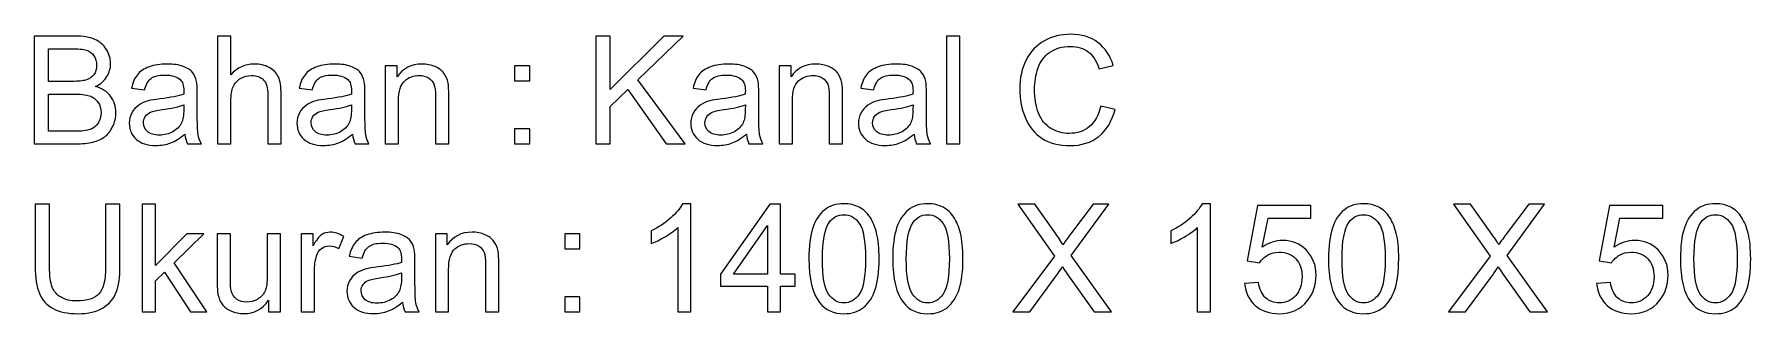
# Model space of a CAD drawing. Header units: millimetres. Extents: x -66 to 470, y -710 to 690.
# Drawn here: x 180.9 to 470.1, y 351 to 398.2 of the extents above; entities that cross this region are included whole.
import ezdxf

# ---------------------------------------------------------------- set-up
doc = ezdxf.new("R2010")
doc.units = ezdxf.units.MM
doc.header["$MEASUREMENT"] = 0
doc.layers.add('Layer 1', color=7, linetype='Continuous')

msp = doc.modelspace()

# ---------------------------------------------------------------- linework, layer by layer
at = {"layer": 'Layer 1', "color": 250}
for points, knots in [([(180.8964, 379.6823), (180.8964, 379.6823), (180.8964, 397.8687), (180.8964, 397.8687), (180.8964, 397.8687), (187.7205, 397.8687), (187.7205, 397.8687), (189.1091, 397.8687), (190.2224, 397.6867), (191.0649, 397.3184), (191.9031, 396.9501), (192.5592, 396.3828), (193.0334, 395.6166), (193.5117, 394.8546), (193.7488, 394.0545), (193.7488, 393.2163), (193.7488, 392.4416), (193.5371, 391.7092), (193.118, 391.0234), (192.6989, 390.3376), (192.0639, 389.783), (191.213, 389.3597), (192.3137, 389.038), (193.1604, 388.4876), (193.7488, 387.7087), (194.3415, 386.934), (194.6378, 386.0154), (194.6378, 384.957), (194.6378, 384.1019), (194.4558, 383.3103), (194.0959, 382.5779), (193.7361, 381.8455), (193.2916, 381.2825), (192.7624, 380.8846), (192.2333, 380.4909), (191.5686, 380.1903), (190.7728, 379.9871), (189.9727, 379.7839), (188.9948, 379.6823), (187.8348, 379.6823), (187.8348, 379.6823), (180.8964, 379.6823), (180.8964, 379.6823)], [0, 0, 0, 0, 0.07142857, 0.07142857, 0.07142857, 0.14285714, 0.14285714, 0.14285714, 0.21428571, 0.21428571, 0.21428571, 0.28571429, 0.28571429, 0.28571429, 0.35714286, 0.35714286, 0.35714286, 0.42857143, 0.42857143, 0.42857143, 0.5, 0.5, 0.5, 0.57142857, 0.57142857, 0.57142857, 0.64285714, 0.64285714, 0.64285714, 0.71428571, 0.71428571, 0.71428571, 0.78571429, 0.78571429, 0.78571429, 0.85714286, 0.85714286, 0.85714286, 0.92857143, 0.92857143, 0.92857143, 1, 1, 1, 1]), ([(211.787, 379.6823), (211.787, 379.6823), (211.787, 397.8687), (211.787, 397.8687), (211.787, 397.8687), (214.0222, 397.8687), (214.0222, 397.8687), (214.0222, 397.8687), (214.0222, 391.324), (214.0222, 391.324), (215.0594, 392.5389), (216.3675, 393.1443), (217.9507, 393.1443), (218.9202, 393.1443), (219.7626, 392.9538), (220.4823, 392.5686), (221.1977, 392.1833), (221.7099, 391.6542), (222.019, 390.9768), (222.328, 390.2995), (222.4804, 389.3131), (222.4804, 388.0262), (222.4804, 388.0262), (222.4804, 379.6823), (222.4804, 379.6823), (222.4804, 379.6823), (220.2452, 379.6823), (220.2452, 379.6823), (220.2452, 379.6823), (220.2452, 388.0177), (220.2452, 388.0177), (220.2452, 389.1311), (220.0039, 389.9439), (219.5255, 390.4519), (219.0429, 390.9599), (218.3656, 391.2139), (217.4851, 391.2139), (216.8289, 391.2139), (216.2108, 391.0446), (215.6309, 390.7017), (215.0509, 390.3588), (214.6403, 389.8931), (214.3905, 389.3047), (214.145, 388.7205), (214.0222, 387.9119), (214.0222, 386.879), (214.0222, 386.879), (214.0222, 379.6823), (214.0222, 379.6823), (214.0222, 379.6823), (211.787, 379.6823), (211.787, 379.6823)], [0, 0, 0, 0, 0.05882353, 0.05882353, 0.05882353, 0.11764706, 0.11764706, 0.11764706, 0.17647059, 0.17647059, 0.17647059, 0.23529412, 0.23529412, 0.23529412, 0.29411765, 0.29411765, 0.29411765, 0.35294118, 0.35294118, 0.35294118, 0.41176471, 0.41176471, 0.41176471, 0.47058824, 0.47058824, 0.47058824, 0.52941176, 0.52941176, 0.52941176, 0.58823529, 0.58823529, 0.58823529, 0.64705882, 0.64705882, 0.64705882, 0.70588235, 0.70588235, 0.70588235, 0.76470588, 0.76470588, 0.76470588, 0.82352941, 0.82352941, 0.82352941, 0.88235294, 0.88235294, 0.88235294, 0.94117647, 0.94117647, 0.94117647, 1, 1, 1, 1]), ([(275.5156, 379.6823), (275.5156, 379.6823), (275.5156, 397.8687), (275.5156, 397.8687), (275.5156, 397.8687), (277.9286, 397.8687), (277.9286, 397.8687), (277.9286, 397.8687), (277.9286, 388.8517), (277.9286, 388.8517), (277.9286, 388.8517), (286.9625, 397.8687), (286.9625, 397.8687), (286.9625, 397.8687), (290.2222, 397.8687), (290.2222, 397.8687), (290.2222, 397.8687), (282.5937, 390.4942), (282.5937, 390.4942), (282.5937, 390.4942), (290.5524, 379.6823), (290.5524, 379.6823), (290.5524, 379.6823), (287.3774, 379.6823), (287.3774, 379.6823), (287.3774, 379.6823), (280.9046, 388.8602), (280.9046, 388.8602), (280.9046, 388.8602), (277.9286, 385.9815), (277.9286, 385.9815), (277.9286, 385.9815), (277.9286, 379.6823), (277.9286, 379.6823), (277.9286, 379.6823), (275.5156, 379.6823), (275.5156, 379.6823)], [0, 0, 0, 0, 0.08333333, 0.08333333, 0.08333333, 0.16666667, 0.16666667, 0.16666667, 0.25, 0.25, 0.25, 0.33333333, 0.33333333, 0.33333333, 0.41666667, 0.41666667, 0.41666667, 0.5, 0.5, 0.5, 0.58333333, 0.58333333, 0.58333333, 0.66666667, 0.66666667, 0.66666667, 0.75, 0.75, 0.75, 0.83333333, 0.83333333, 0.83333333, 0.91666667, 0.91666667, 0.91666667, 1, 1, 1, 1]), ([(334.6086, 379.6823), (334.6086, 379.6823), (334.6086, 397.8687), (334.6086, 397.8687), (334.6086, 397.8687), (336.8438, 397.8687), (336.8438, 397.8687), (336.8438, 397.8687), (336.8438, 379.6823), (336.8438, 379.6823), (336.8438, 379.6823), (334.6086, 379.6823), (334.6086, 379.6823)], [0, 0, 0, 0, 0.25, 0.25, 0.25, 0.5, 0.5, 0.5, 0.75, 0.75, 0.75, 1, 1, 1, 1]), ([(360.5928, 386.0619), (360.5928, 386.0619), (363.0058, 385.4523), (363.0058, 385.4523), (362.502, 383.4754), (361.5961, 381.9725), (360.288, 380.9354), (358.9799, 379.8982), (357.3797, 379.3775), (355.4874, 379.3775), (353.5316, 379.3775), (351.9399, 379.7754), (350.7122, 380.5755), (349.4845, 381.3714), (348.5532, 382.5271), (347.914, 384.0384), (347.2747, 385.5539), (346.953, 387.1753), (346.953, 388.911), (346.953, 390.8033), (347.3128, 392.4543), (348.0367, 393.864), (348.7606, 395.2737), (349.7893, 396.3447), (351.1228, 397.0771), (352.4563, 397.8094), (353.9253, 398.1735), (355.5255, 398.1735), (357.3458, 398.1735), (358.8741, 397.7121), (360.1102, 396.785), (361.3506, 395.8579), (362.2142, 394.5582), (362.701, 392.8818), (362.701, 392.8818), (360.3388, 392.323), (360.3388, 392.323), (359.9197, 393.6438), (359.3059, 394.609), (358.5058, 395.2102), (357.7057, 395.8155), (356.6981, 396.1161), (355.4832, 396.1161), (354.0904, 396.1161), (352.922, 395.7817), (351.9864, 395.1128), (351.0509, 394.4439), (350.3905, 393.5422), (350.0137, 392.4162), (349.6327, 391.2859), (349.4422, 390.1217), (349.4422, 388.9237), (349.4422, 387.3785), (349.6666, 386.0281), (350.1153, 384.8766), (350.564, 383.7209), (351.2625, 382.8615), (352.2108, 382.29), (353.1591, 381.7185), (354.1835, 381.4349), (355.2884, 381.4349), (356.6346, 381.4349), (357.7692, 381.8244), (358.7005, 382.5991), (359.6318, 383.378), (360.2626, 384.5295), (360.5928, 386.0619)], [0, 0, 0, 0, 0.04545455, 0.04545455, 0.04545455, 0.09090909, 0.09090909, 0.09090909, 0.13636364, 0.13636364, 0.13636364, 0.18181818, 0.18181818, 0.18181818, 0.22727273, 0.22727273, 0.22727273, 0.27272727, 0.27272727, 0.27272727, 0.31818182, 0.31818182, 0.31818182, 0.36363636, 0.36363636, 0.36363636, 0.40909091, 0.40909091, 0.40909091, 0.45454545, 0.45454545, 0.45454545, 0.5, 0.5, 0.5, 0.54545455, 0.54545455, 0.54545455, 0.59090909, 0.59090909, 0.59090909, 0.63636364, 0.63636364, 0.63636364, 0.68181818, 0.68181818, 0.68181818, 0.72727273, 0.72727273, 0.72727273, 0.77272727, 0.77272727, 0.77272727, 0.81818182, 0.81818182, 0.81818182, 0.86363636, 0.86363636, 0.86363636, 0.90909091, 0.90909091, 0.90909091, 0.95454545, 0.95454545, 0.95454545, 1, 1, 1, 1]), ([(183.3094, 390.2233), (183.3094, 390.2233), (187.2422, 390.2233), (187.2422, 390.2233), (188.309, 390.2233), (189.0752, 390.2953), (189.5366, 390.435), (190.1505, 390.617), (190.6119, 390.9218), (190.9209, 391.3451), (191.23, 391.7685), (191.3866, 392.2976), (191.3866, 392.9369), (191.3866, 393.5422), (191.2427, 394.0756), (190.9506, 394.5328), (190.6627, 394.9943), (190.2478, 395.3118), (189.7102, 395.4811), (189.1726, 395.6504), (188.2497, 395.7351), (186.9458, 395.7351), (186.9458, 395.7351), (183.3094, 395.7351), (183.3094, 395.7351), (183.3094, 395.7351), (183.3094, 390.2233), (183.3094, 390.2233)], [0, 0, 0, 0, 0.11111111, 0.11111111, 0.11111111, 0.22222222, 0.22222222, 0.22222222, 0.33333333, 0.33333333, 0.33333333, 0.44444444, 0.44444444, 0.44444444, 0.55555556, 0.55555556, 0.55555556, 0.66666667, 0.66666667, 0.66666667, 0.77777778, 0.77777778, 0.77777778, 0.88888889, 0.88888889, 0.88888889, 1, 1, 1, 1]), ([(206.271, 381.3333), (205.4413, 380.6263), (204.6412, 380.131), (203.8749, 379.8389), (203.1087, 379.5468), (202.2874, 379.4029), (201.4069, 379.4029), (199.9591, 379.4029), (198.8457, 379.7543), (198.0668, 380.4612), (197.2879, 381.164), (196.8984, 382.0657), (196.8984, 383.1621), (196.8984, 383.8056), (197.0466, 384.394), (197.3387, 384.9274), (197.635, 385.4608), (198.0202, 385.8841), (198.4944, 386.2059), (198.9727, 386.5276), (199.5061, 386.7731), (200.103, 386.9382), (200.5433, 387.0525), (201.2079, 387.1626), (202.0927, 387.2727), (203.8961, 387.4843), (205.2296, 387.7426), (206.0805, 388.0389), (206.089, 388.3437), (206.0932, 388.5384), (206.0932, 388.6189), (206.0932, 389.5248), (205.8815, 390.164), (205.4582, 390.5366), (204.8867, 391.0403), (204.0358, 391.2901), (202.9097, 391.2901), (201.8556, 391.2901), (201.0767, 391.1038), (200.5772, 390.7355), (200.0734, 390.3672), (199.7051, 389.7153), (199.4638, 388.7755), (199.4638, 388.7755), (197.2794, 389.0803), (197.2794, 389.0803), (197.4784, 390.0159), (197.8043, 390.7736), (198.2615, 391.3494), (198.7187, 391.9251), (199.3791, 392.3654), (200.2427, 392.6786), (201.1021, 392.9877), (202.1054, 393.1443), (203.2399, 393.1443), (204.366, 393.1443), (205.2846, 393.0131), (205.9916, 392.7464), (206.6943, 392.4797), (207.215, 392.1495), (207.5452, 391.7473), (207.8754, 391.3451), (208.1083, 390.8371), (208.2437, 390.2233), (208.3157, 389.8423), (208.3538, 389.1565), (208.3538, 388.1701), (208.3538, 388.1701), (208.3538, 385.2068), (208.3538, 385.2068), (208.3538, 383.1367), (208.4004, 381.8286), (208.4935, 381.274), (208.5824, 380.7195), (208.7687, 380.1903), (209.0396, 379.6823), (209.0396, 379.6823), (206.7028, 379.6823), (206.7028, 379.6823), (206.4784, 380.1522), (206.3345, 380.7025), (206.271, 381.3333)], [0, 0, 0, 0, 0.03703704, 0.03703704, 0.03703704, 0.07407407, 0.07407407, 0.07407407, 0.11111111, 0.11111111, 0.11111111, 0.14814815, 0.14814815, 0.14814815, 0.18518519, 0.18518519, 0.18518519, 0.22222222, 0.22222222, 0.22222222, 0.25925926, 0.25925926, 0.25925926, 0.2962963, 0.2962963, 0.2962963, 0.33333333, 0.33333333, 0.33333333, 0.37037037, 0.37037037, 0.37037037, 0.40740741, 0.40740741, 0.40740741, 0.44444444, 0.44444444, 0.44444444, 0.48148148, 0.48148148, 0.48148148, 0.51851852, 0.51851852, 0.51851852, 0.55555556, 0.55555556, 0.55555556, 0.59259259, 0.59259259, 0.59259259, 0.62962963, 0.62962963, 0.62962963, 0.66666667, 0.66666667, 0.66666667, 0.7037037, 0.7037037, 0.7037037, 0.74074074, 0.74074074, 0.74074074, 0.77777778, 0.77777778, 0.77777778, 0.81481481, 0.81481481, 0.81481481, 0.85185185, 0.85185185, 0.85185185, 0.88888889, 0.88888889, 0.88888889, 0.92592593, 0.92592593, 0.92592593, 0.96296296, 0.96296296, 0.96296296, 1, 1, 1, 1]), ([(234.5242, 381.3333), (233.6945, 380.6263), (232.8944, 380.131), (232.1281, 379.8389), (231.3619, 379.5468), (230.5406, 379.4029), (229.6601, 379.4029), (228.2123, 379.4029), (227.0989, 379.7543), (226.32, 380.4612), (225.5411, 381.164), (225.1516, 382.0657), (225.1516, 383.1621), (225.1516, 383.8056), (225.2998, 384.394), (225.5919, 384.9274), (225.8882, 385.4608), (226.2734, 385.8841), (226.7476, 386.2059), (227.2259, 386.5276), (227.7593, 386.7731), (228.3562, 386.9382), (228.7965, 387.0525), (229.4611, 387.1626), (230.3459, 387.2727), (232.1493, 387.4843), (233.4828, 387.7426), (234.3337, 388.0389), (234.3422, 388.3437), (234.3464, 388.5384), (234.3464, 388.6189), (234.3464, 389.5248), (234.1347, 390.164), (233.7114, 390.5366), (233.1399, 391.0403), (232.289, 391.2901), (231.1629, 391.2901), (230.1088, 391.2901), (229.3299, 391.1038), (228.8304, 390.7355), (228.3266, 390.3672), (227.9583, 389.7153), (227.717, 388.7755), (227.717, 388.7755), (225.5326, 389.0803), (225.5326, 389.0803), (225.7316, 390.0159), (226.0575, 390.7736), (226.5147, 391.3494), (226.9719, 391.9251), (227.6323, 392.3654), (228.4959, 392.6786), (229.3553, 392.9877), (230.3586, 393.1443), (231.4931, 393.1443), (232.6192, 393.1443), (233.5378, 393.0131), (234.2448, 392.7464), (234.9475, 392.4797), (235.4682, 392.1495), (235.7984, 391.7473), (236.1286, 391.3451), (236.3615, 390.8371), (236.4969, 390.2233), (236.5689, 389.8423), (236.607, 389.1565), (236.607, 388.1701), (236.607, 388.1701), (236.607, 385.2068), (236.607, 385.2068), (236.607, 383.1367), (236.6536, 381.8286), (236.7467, 381.274), (236.8356, 380.7195), (237.0219, 380.1903), (237.2928, 379.6823), (237.2928, 379.6823), (234.956, 379.6823), (234.956, 379.6823), (234.7316, 380.1522), (234.5877, 380.7025), (234.5242, 381.3333)], [0, 0, 0, 0, 0.03703704, 0.03703704, 0.03703704, 0.07407407, 0.07407407, 0.07407407, 0.11111111, 0.11111111, 0.11111111, 0.14814815, 0.14814815, 0.14814815, 0.18518519, 0.18518519, 0.18518519, 0.22222222, 0.22222222, 0.22222222, 0.25925926, 0.25925926, 0.25925926, 0.2962963, 0.2962963, 0.2962963, 0.33333333, 0.33333333, 0.33333333, 0.37037037, 0.37037037, 0.37037037, 0.40740741, 0.40740741, 0.40740741, 0.44444444, 0.44444444, 0.44444444, 0.48148148, 0.48148148, 0.48148148, 0.51851852, 0.51851852, 0.51851852, 0.55555556, 0.55555556, 0.55555556, 0.59259259, 0.59259259, 0.59259259, 0.62962963, 0.62962963, 0.62962963, 0.66666667, 0.66666667, 0.66666667, 0.7037037, 0.7037037, 0.7037037, 0.74074074, 0.74074074, 0.74074074, 0.77777778, 0.77777778, 0.77777778, 0.81481481, 0.81481481, 0.81481481, 0.85185185, 0.85185185, 0.85185185, 0.88888889, 0.88888889, 0.88888889, 0.92592593, 0.92592593, 0.92592593, 0.96296296, 0.96296296, 0.96296296, 1, 1, 1, 1]), ([(240.0402, 379.6823), (240.0402, 379.6823), (240.0402, 392.8649), (240.0402, 392.8649), (240.0402, 392.8649), (242.0468, 392.8649), (242.0468, 392.8649), (242.0468, 392.8649), (242.0468, 390.9938), (242.0468, 390.9938), (243.012, 392.4289), (244.409, 393.1443), (246.2336, 393.1443), (247.0294, 393.1443), (247.7576, 393.0004), (248.4222, 392.7167), (249.0868, 392.4331), (249.5864, 392.0563), (249.9166, 391.5949), (250.2468, 391.1335), (250.4796, 390.5831), (250.6108, 389.9481), (250.6913, 389.5333), (250.7336, 388.8094), (250.7336, 387.7764), (250.7336, 387.7764), (250.7336, 379.6823), (250.7336, 379.6823), (250.7336, 379.6823), (248.4984, 379.6823), (248.4984, 379.6823), (248.4984, 379.6823), (248.4984, 387.6918), (248.4984, 387.6918), (248.4984, 388.6019), (248.4137, 389.2835), (248.2402, 389.7322), (248.0666, 390.181), (247.7576, 390.5408), (247.3173, 390.8117), (246.877, 391.0784), (246.3563, 391.2139), (245.7637, 391.2139), (244.8154, 391.2139), (243.9984, 390.9133), (243.3083, 390.308), (242.6183, 389.7068), (242.2754, 388.5596), (242.2754, 386.8747), (242.2754, 386.8747), (242.2754, 379.6823), (242.2754, 379.6823), (242.2754, 379.6823), (240.0402, 379.6823), (240.0402, 379.6823)], [0, 0, 0, 0, 0.05555556, 0.05555556, 0.05555556, 0.11111111, 0.11111111, 0.11111111, 0.16666667, 0.16666667, 0.16666667, 0.22222222, 0.22222222, 0.22222222, 0.27777778, 0.27777778, 0.27777778, 0.33333333, 0.33333333, 0.33333333, 0.38888889, 0.38888889, 0.38888889, 0.44444444, 0.44444444, 0.44444444, 0.5, 0.5, 0.5, 0.55555556, 0.55555556, 0.55555556, 0.61111111, 0.61111111, 0.61111111, 0.66666667, 0.66666667, 0.66666667, 0.72222222, 0.72222222, 0.72222222, 0.77777778, 0.77777778, 0.77777778, 0.83333333, 0.83333333, 0.83333333, 0.88888889, 0.88888889, 0.88888889, 0.94444444, 0.94444444, 0.94444444, 1, 1, 1, 1]), ([(261.8334, 390.3249), (261.8334, 390.3249), (261.8334, 392.8649), (261.8334, 392.8649), (261.8334, 392.8649), (264.3734, 392.8649), (264.3734, 392.8649), (264.3734, 392.8649), (264.3734, 390.3249), (264.3734, 390.3249), (264.3734, 390.3249), (261.8334, 390.3249), (261.8334, 390.3249)], [0, 0, 0, 0, 0.25, 0.25, 0.25, 0.5, 0.5, 0.5, 0.75, 0.75, 0.75, 1, 1, 1, 1]), ([(300.8902, 381.3333), (300.0605, 380.6263), (299.2604, 380.131), (298.4941, 379.8389), (297.7279, 379.5468), (296.9066, 379.4029), (296.0261, 379.4029), (294.5783, 379.4029), (293.4649, 379.7543), (292.686, 380.4612), (291.9071, 381.164), (291.5176, 382.0657), (291.5176, 383.1621), (291.5176, 383.8056), (291.6658, 384.394), (291.9579, 384.9274), (292.2542, 385.4608), (292.6394, 385.8841), (293.1136, 386.2059), (293.5919, 386.5276), (294.1253, 386.7731), (294.7222, 386.9382), (295.1625, 387.0525), (295.8271, 387.1626), (296.7119, 387.2727), (298.5153, 387.4843), (299.8488, 387.7426), (300.6997, 388.0389), (300.7082, 388.3437), (300.7124, 388.5384), (300.7124, 388.6189), (300.7124, 389.5248), (300.5007, 390.164), (300.0774, 390.5366), (299.5059, 391.0403), (298.655, 391.2901), (297.5289, 391.2901), (296.4748, 391.2901), (295.6959, 391.1038), (295.1964, 390.7355), (294.6926, 390.3672), (294.3243, 389.7153), (294.083, 388.7755), (294.083, 388.7755), (291.8986, 389.0803), (291.8986, 389.0803), (292.0976, 390.0159), (292.4235, 390.7736), (292.8807, 391.3494), (293.3379, 391.9251), (293.9983, 392.3654), (294.8619, 392.6786), (295.7213, 392.9877), (296.7246, 393.1443), (297.8591, 393.1443), (298.9852, 393.1443), (299.9038, 393.0131), (300.6108, 392.7464), (301.3135, 392.4797), (301.8342, 392.1495), (302.1644, 391.7473), (302.4946, 391.3451), (302.7275, 390.8371), (302.8629, 390.2233), (302.9349, 389.8423), (302.973, 389.1565), (302.973, 388.1701), (302.973, 388.1701), (302.973, 385.2068), (302.973, 385.2068), (302.973, 383.1367), (303.0196, 381.8286), (303.1127, 381.274), (303.2016, 380.7195), (303.3879, 380.1903), (303.6588, 379.6823), (303.6588, 379.6823), (301.322, 379.6823), (301.322, 379.6823), (301.0976, 380.1522), (300.9537, 380.7025), (300.8902, 381.3333)], [0, 0, 0, 0, 0.03703704, 0.03703704, 0.03703704, 0.07407407, 0.07407407, 0.07407407, 0.11111111, 0.11111111, 0.11111111, 0.14814815, 0.14814815, 0.14814815, 0.18518519, 0.18518519, 0.18518519, 0.22222222, 0.22222222, 0.22222222, 0.25925926, 0.25925926, 0.25925926, 0.2962963, 0.2962963, 0.2962963, 0.33333333, 0.33333333, 0.33333333, 0.37037037, 0.37037037, 0.37037037, 0.40740741, 0.40740741, 0.40740741, 0.44444444, 0.44444444, 0.44444444, 0.48148148, 0.48148148, 0.48148148, 0.51851852, 0.51851852, 0.51851852, 0.55555556, 0.55555556, 0.55555556, 0.59259259, 0.59259259, 0.59259259, 0.62962963, 0.62962963, 0.62962963, 0.66666667, 0.66666667, 0.66666667, 0.7037037, 0.7037037, 0.7037037, 0.74074074, 0.74074074, 0.74074074, 0.77777778, 0.77777778, 0.77777778, 0.81481481, 0.81481481, 0.81481481, 0.85185185, 0.85185185, 0.85185185, 0.88888889, 0.88888889, 0.88888889, 0.92592593, 0.92592593, 0.92592593, 0.96296296, 0.96296296, 0.96296296, 1, 1, 1, 1]), ([(306.4062, 379.6823), (306.4062, 379.6823), (306.4062, 392.8649), (306.4062, 392.8649), (306.4062, 392.8649), (308.4128, 392.8649), (308.4128, 392.8649), (308.4128, 392.8649), (308.4128, 390.9938), (308.4128, 390.9938), (309.378, 392.4289), (310.775, 393.1443), (312.5996, 393.1443), (313.3954, 393.1443), (314.1236, 393.0004), (314.7882, 392.7167), (315.4528, 392.4331), (315.9524, 392.0563), (316.2826, 391.5949), (316.6128, 391.1335), (316.8456, 390.5831), (316.9768, 389.9481), (317.0573, 389.5333), (317.0996, 388.8094), (317.0996, 387.7764), (317.0996, 387.7764), (317.0996, 379.6823), (317.0996, 379.6823), (317.0996, 379.6823), (314.8644, 379.6823), (314.8644, 379.6823), (314.8644, 379.6823), (314.8644, 387.6918), (314.8644, 387.6918), (314.8644, 388.6019), (314.7797, 389.2835), (314.6062, 389.7322), (314.4326, 390.181), (314.1236, 390.5408), (313.6833, 390.8117), (313.243, 391.0784), (312.7223, 391.2139), (312.1297, 391.2139), (311.1814, 391.2139), (310.3644, 390.9133), (309.6743, 390.308), (308.9843, 389.7068), (308.6414, 388.5596), (308.6414, 386.8747), (308.6414, 386.8747), (308.6414, 379.6823), (308.6414, 379.6823), (308.6414, 379.6823), (306.4062, 379.6823), (306.4062, 379.6823)], [0, 0, 0, 0, 0.05555556, 0.05555556, 0.05555556, 0.11111111, 0.11111111, 0.11111111, 0.16666667, 0.16666667, 0.16666667, 0.22222222, 0.22222222, 0.22222222, 0.27777778, 0.27777778, 0.27777778, 0.33333333, 0.33333333, 0.33333333, 0.38888889, 0.38888889, 0.38888889, 0.44444444, 0.44444444, 0.44444444, 0.5, 0.5, 0.5, 0.55555556, 0.55555556, 0.55555556, 0.61111111, 0.61111111, 0.61111111, 0.66666667, 0.66666667, 0.66666667, 0.72222222, 0.72222222, 0.72222222, 0.77777778, 0.77777778, 0.77777778, 0.83333333, 0.83333333, 0.83333333, 0.88888889, 0.88888889, 0.88888889, 0.94444444, 0.94444444, 0.94444444, 1, 1, 1, 1]), ([(329.1434, 381.3333), (328.3137, 380.6263), (327.5136, 380.131), (326.7473, 379.8389), (325.9811, 379.5468), (325.1598, 379.4029), (324.2793, 379.4029), (322.8315, 379.4029), (321.7181, 379.7543), (320.9392, 380.4612), (320.1603, 381.164), (319.7708, 382.0657), (319.7708, 383.1621), (319.7708, 383.8056), (319.919, 384.394), (320.2111, 384.9274), (320.5074, 385.4608), (320.8926, 385.8841), (321.3668, 386.2059), (321.8451, 386.5276), (322.3785, 386.7731), (322.9754, 386.9382), (323.4157, 387.0525), (324.0803, 387.1626), (324.9651, 387.2727), (326.7685, 387.4843), (328.102, 387.7426), (328.9529, 388.0389), (328.9614, 388.3437), (328.9656, 388.5384), (328.9656, 388.6189), (328.9656, 389.5248), (328.7539, 390.164), (328.3306, 390.5366), (327.7591, 391.0403), (326.9082, 391.2901), (325.7821, 391.2901), (324.728, 391.2901), (323.9491, 391.1038), (323.4496, 390.7355), (322.9458, 390.3672), (322.5775, 389.7153), (322.3362, 388.7755), (322.3362, 388.7755), (320.1518, 389.0803), (320.1518, 389.0803), (320.3508, 390.0159), (320.6767, 390.7736), (321.1339, 391.3494), (321.5911, 391.9251), (322.2515, 392.3654), (323.1151, 392.6786), (323.9745, 392.9877), (324.9778, 393.1443), (326.1123, 393.1443), (327.2384, 393.1443), (328.157, 393.0131), (328.864, 392.7464), (329.5667, 392.4797), (330.0874, 392.1495), (330.4176, 391.7473), (330.7478, 391.3451), (330.9807, 390.8371), (331.1161, 390.2233), (331.1881, 389.8423), (331.2262, 389.1565), (331.2262, 388.1701), (331.2262, 388.1701), (331.2262, 385.2068), (331.2262, 385.2068), (331.2262, 383.1367), (331.2728, 381.8286), (331.3659, 381.274), (331.4548, 380.7195), (331.6411, 380.1903), (331.912, 379.6823), (331.912, 379.6823), (329.5752, 379.6823), (329.5752, 379.6823), (329.3508, 380.1522), (329.2069, 380.7025), (329.1434, 381.3333)], [0, 0, 0, 0, 0.03703704, 0.03703704, 0.03703704, 0.07407407, 0.07407407, 0.07407407, 0.11111111, 0.11111111, 0.11111111, 0.14814815, 0.14814815, 0.14814815, 0.18518519, 0.18518519, 0.18518519, 0.22222222, 0.22222222, 0.22222222, 0.25925926, 0.25925926, 0.25925926, 0.2962963, 0.2962963, 0.2962963, 0.33333333, 0.33333333, 0.33333333, 0.37037037, 0.37037037, 0.37037037, 0.40740741, 0.40740741, 0.40740741, 0.44444444, 0.44444444, 0.44444444, 0.48148148, 0.48148148, 0.48148148, 0.51851852, 0.51851852, 0.51851852, 0.55555556, 0.55555556, 0.55555556, 0.59259259, 0.59259259, 0.59259259, 0.62962963, 0.62962963, 0.62962963, 0.66666667, 0.66666667, 0.66666667, 0.7037037, 0.7037037, 0.7037037, 0.74074074, 0.74074074, 0.74074074, 0.77777778, 0.77777778, 0.77777778, 0.81481481, 0.81481481, 0.81481481, 0.85185185, 0.85185185, 0.85185185, 0.88888889, 0.88888889, 0.88888889, 0.92592593, 0.92592593, 0.92592593, 0.96296296, 0.96296296, 0.96296296, 1, 1, 1, 1]), ([(183.3094, 381.8159), (183.3094, 381.8159), (187.8391, 381.8159), (187.8391, 381.8159), (188.618, 381.8159), (189.1641, 381.8455), (189.4816, 381.9048), (190.0319, 382.0022), (190.4976, 382.1673), (190.8701, 382.4001), (191.2427, 382.6329), (191.5475, 382.9716), (191.7888, 383.4161), (192.0301, 383.8606), (192.1486, 384.3728), (192.1486, 384.9528), (192.1486, 385.6344), (191.975, 386.2228), (191.6237, 386.7266), (191.2765, 387.2303), (190.7939, 387.5817), (190.1759, 387.7849), (189.562, 387.9881), (188.673, 388.0897), (187.5173, 388.0897), (187.5173, 388.0897), (183.3094, 388.0897), (183.3094, 388.0897), (183.3094, 388.0897), (183.3094, 381.8159), (183.3094, 381.8159)], [0, 0, 0, 0, 0.1, 0.1, 0.1, 0.2, 0.2, 0.2, 0.3, 0.3, 0.3, 0.4, 0.4, 0.4, 0.5, 0.5, 0.5, 0.6, 0.6, 0.6, 0.7, 0.7, 0.7, 0.8, 0.8, 0.8, 0.9, 0.9, 0.9, 1, 1, 1, 1]), ([(206.0932, 386.2863), (205.2804, 385.9561), (204.0612, 385.6767), (202.4356, 385.4481), (201.5127, 385.3169), (200.8608, 385.1687), (200.4798, 385.0036), (200.0988, 384.8385), (199.8067, 384.5972), (199.5993, 384.2839), (199.3918, 383.9664), (199.286, 383.6151), (199.286, 383.2256), (199.286, 382.6372), (199.5104, 382.1419), (199.9633, 381.7482), (200.4163, 381.3545), (201.0767, 381.1555), (201.9445, 381.1555), (202.8039, 381.1555), (203.5701, 381.3418), (204.2432, 381.7185), (204.9121, 382.0911), (205.4074, 382.6033), (205.7207, 383.251), (205.962, 383.7548), (206.0805, 384.4956), (206.0805, 385.4735), (206.0805, 385.4735), (206.0932, 386.2863), (206.0932, 386.2863)], [0, 0, 0, 0, 0.1, 0.1, 0.1, 0.2, 0.2, 0.2, 0.3, 0.3, 0.3, 0.4, 0.4, 0.4, 0.5, 0.5, 0.5, 0.6, 0.6, 0.6, 0.7, 0.7, 0.7, 0.8, 0.8, 0.8, 0.9, 0.9, 0.9, 1, 1, 1, 1]), ([(234.3464, 386.2863), (233.5336, 385.9561), (232.3144, 385.6767), (230.6888, 385.4481), (229.7659, 385.3169), (229.114, 385.1687), (228.733, 385.0036), (228.352, 384.8385), (228.0599, 384.5972), (227.8525, 384.2839), (227.645, 383.9664), (227.5392, 383.6151), (227.5392, 383.2256), (227.5392, 382.6372), (227.7636, 382.1419), (228.2165, 381.7482), (228.6695, 381.3545), (229.3299, 381.1555), (230.1977, 381.1555), (231.0571, 381.1555), (231.8233, 381.3418), (232.4964, 381.7185), (233.1653, 382.0911), (233.6606, 382.6033), (233.9739, 383.251), (234.2152, 383.7548), (234.3337, 384.4956), (234.3337, 385.4735), (234.3337, 385.4735), (234.3464, 386.2863), (234.3464, 386.2863)], [0, 0, 0, 0, 0.1, 0.1, 0.1, 0.2, 0.2, 0.2, 0.3, 0.3, 0.3, 0.4, 0.4, 0.4, 0.5, 0.5, 0.5, 0.6, 0.6, 0.6, 0.7, 0.7, 0.7, 0.8, 0.8, 0.8, 0.9, 0.9, 0.9, 1, 1, 1, 1]), ([(300.7124, 386.2863), (299.8996, 385.9561), (298.6804, 385.6767), (297.0548, 385.4481), (296.1319, 385.3169), (295.48, 385.1687), (295.099, 385.0036), (294.718, 384.8385), (294.4259, 384.5972), (294.2185, 384.2839), (294.011, 383.9664), (293.9052, 383.6151), (293.9052, 383.2256), (293.9052, 382.6372), (294.1296, 382.1419), (294.5825, 381.7482), (295.0355, 381.3545), (295.6959, 381.1555), (296.5637, 381.1555), (297.4231, 381.1555), (298.1893, 381.3418), (298.8624, 381.7185), (299.5313, 382.0911), (300.0266, 382.6033), (300.3399, 383.251), (300.5812, 383.7548), (300.6997, 384.4956), (300.6997, 385.4735), (300.6997, 385.4735), (300.7124, 386.2863), (300.7124, 386.2863)], [0, 0, 0, 0, 0.1, 0.1, 0.1, 0.2, 0.2, 0.2, 0.3, 0.3, 0.3, 0.4, 0.4, 0.4, 0.5, 0.5, 0.5, 0.6, 0.6, 0.6, 0.7, 0.7, 0.7, 0.8, 0.8, 0.8, 0.9, 0.9, 0.9, 1, 1, 1, 1]), ([(328.9656, 386.2863), (328.1528, 385.9561), (326.9336, 385.6767), (325.308, 385.4481), (324.3851, 385.3169), (323.7332, 385.1687), (323.3522, 385.0036), (322.9712, 384.8385), (322.6791, 384.5972), (322.4717, 384.2839), (322.2642, 383.9664), (322.1584, 383.6151), (322.1584, 383.2256), (322.1584, 382.6372), (322.3828, 382.1419), (322.8357, 381.7482), (323.2887, 381.3545), (323.9491, 381.1555), (324.8169, 381.1555), (325.6763, 381.1555), (326.4425, 381.3418), (327.1156, 381.7185), (327.7845, 382.0911), (328.2798, 382.6033), (328.5931, 383.251), (328.8344, 383.7548), (328.9529, 384.4956), (328.9529, 385.4735), (328.9529, 385.4735), (328.9656, 386.2863), (328.9656, 386.2863)], [0, 0, 0, 0, 0.1, 0.1, 0.1, 0.2, 0.2, 0.2, 0.3, 0.3, 0.3, 0.4, 0.4, 0.4, 0.5, 0.5, 0.5, 0.6, 0.6, 0.6, 0.7, 0.7, 0.7, 0.8, 0.8, 0.8, 0.9, 0.9, 0.9, 1, 1, 1, 1]), ([(261.8334, 379.6823), (261.8334, 379.6823), (261.8334, 382.2223), (261.8334, 382.2223), (261.8334, 382.2223), (264.3734, 382.2223), (264.3734, 382.2223), (264.3734, 382.2223), (264.3734, 379.6823), (264.3734, 379.6823), (264.3734, 379.6823), (261.8334, 379.6823), (261.8334, 379.6823)], [0, 0, 0, 0, 0.25, 0.25, 0.25, 0.5, 0.5, 0.5, 0.75, 0.75, 0.75, 1, 1, 1, 1]), ([(192.9106, 369.4926), (192.9106, 369.4926), (195.3236, 369.4926), (195.3236, 369.4926), (195.3236, 369.4926), (195.3236, 358.9897), (195.3236, 358.9897), (195.3236, 357.1609), (195.1162, 355.7089), (194.7055, 354.6336), (194.2907, 353.5626), (193.5456, 352.6863), (192.4703, 352.0132), (191.3908, 351.3401), (189.9811, 351.0014), (188.2285, 351.0014), (186.531, 351.0014), (185.1382, 351.2935), (184.0587, 351.8819), (182.975, 352.4704), (182.2045, 353.317), (181.7431, 354.4304), (181.2816, 355.5438), (181.0488, 357.0635), (181.0488, 358.9897), (181.0488, 358.9897), (181.0488, 369.4926), (181.0488, 369.4926), (181.0488, 369.4926), (183.4618, 369.4926), (183.4618, 369.4926), (183.4618, 369.4926), (183.4618, 358.9939), (183.4618, 358.9939), (183.4618, 357.4149), (183.61, 356.2465), (183.9021, 355.5014), (184.1942, 354.7521), (184.6937, 354.1722), (185.4091, 353.77), (186.1203, 353.3636), (186.9924, 353.1604), (188.0211, 353.1604), (189.7822, 353.1604), (191.0395, 353.5626), (191.7888, 354.3627), (192.5381, 355.167), (192.9106, 356.7079), (192.9106, 358.9939), (192.9106, 358.9939), (192.9106, 369.4926), (192.9106, 369.4926)], [0, 0, 0, 0, 0.05882353, 0.05882353, 0.05882353, 0.11764706, 0.11764706, 0.11764706, 0.17647059, 0.17647059, 0.17647059, 0.23529412, 0.23529412, 0.23529412, 0.29411765, 0.29411765, 0.29411765, 0.35294118, 0.35294118, 0.35294118, 0.41176471, 0.41176471, 0.41176471, 0.47058824, 0.47058824, 0.47058824, 0.52941176, 0.52941176, 0.52941176, 0.58823529, 0.58823529, 0.58823529, 0.64705882, 0.64705882, 0.64705882, 0.70588235, 0.70588235, 0.70588235, 0.76470588, 0.76470588, 0.76470588, 0.82352941, 0.82352941, 0.82352941, 0.88235294, 0.88235294, 0.88235294, 0.94117647, 0.94117647, 0.94117647, 1, 1, 1, 1]), ([(199.0701, 351.3062), (199.0701, 351.3062), (199.0701, 369.4926), (199.0701, 369.4926), (199.0701, 369.4926), (201.3053, 369.4926), (201.3053, 369.4926), (201.3053, 369.4926), (201.3053, 359.1336), (201.3053, 359.1336), (201.3053, 359.1336), (206.5885, 364.4888), (206.5885, 364.4888), (206.5885, 364.4888), (209.4756, 364.4888), (209.4756, 364.4888), (209.4756, 364.4888), (204.4464, 359.5908), (204.4464, 359.5908), (204.4464, 359.5908), (209.9836, 351.3062), (209.9836, 351.3062), (209.9836, 351.3062), (207.2319, 351.3062), (207.2319, 351.3062), (207.2319, 351.3062), (202.8547, 358.0414), (202.8547, 358.0414), (202.8547, 358.0414), (201.3053, 356.5344), (201.3053, 356.5344), (201.3053, 356.5344), (201.3053, 351.3062), (201.3053, 351.3062), (201.3053, 351.3062), (199.0701, 351.3062), (199.0701, 351.3062)], [0, 0, 0, 0, 0.08333333, 0.08333333, 0.08333333, 0.16666667, 0.16666667, 0.16666667, 0.25, 0.25, 0.25, 0.33333333, 0.33333333, 0.33333333, 0.41666667, 0.41666667, 0.41666667, 0.5, 0.5, 0.5, 0.58333333, 0.58333333, 0.58333333, 0.66666667, 0.66666667, 0.66666667, 0.75, 0.75, 0.75, 0.83333333, 0.83333333, 0.83333333, 0.91666667, 0.91666667, 0.91666667, 1, 1, 1, 1]), ([(291.543, 351.3062), (291.543, 351.3062), (289.3078, 351.3062), (289.3078, 351.3062), (289.3078, 351.3062), (289.3078, 365.5387), (289.3078, 365.5387), (288.7702, 365.0222), (288.0632, 364.51), (287.1911, 363.9977), (286.3191, 363.4855), (285.5317, 363.1003), (284.8374, 362.8463), (284.8374, 362.8463), (284.8374, 365.0053), (284.8374, 365.0053), (286.0862, 365.5895), (287.1784, 366.3007), (288.114, 367.1389), (289.0496, 367.9728), (289.7142, 368.7814), (290.1037, 369.5688), (290.1037, 369.5688), (291.543, 369.5688), (291.543, 369.5688), (291.543, 369.5688), (291.543, 351.3062), (291.543, 351.3062)], [0, 0, 0, 0, 0.11111111, 0.11111111, 0.11111111, 0.22222222, 0.22222222, 0.22222222, 0.33333333, 0.33333333, 0.33333333, 0.44444444, 0.44444444, 0.44444444, 0.55555556, 0.55555556, 0.55555556, 0.66666667, 0.66666667, 0.66666667, 0.77777778, 0.77777778, 0.77777778, 0.88888889, 0.88888889, 0.88888889, 1, 1, 1, 1]), ([(304.425, 351.3062), (304.425, 351.3062), (304.425, 355.6496), (304.425, 355.6496), (304.425, 355.6496), (296.5256, 355.6496), (296.5256, 355.6496), (296.5256, 355.6496), (296.5256, 357.707), (296.5256, 357.707), (296.5256, 357.707), (304.8314, 369.4926), (304.8314, 369.4926), (304.8314, 369.4926), (306.6602, 369.4926), (306.6602, 369.4926), (306.6602, 369.4926), (306.6602, 357.707), (306.6602, 357.707), (306.6602, 357.707), (309.124, 357.707), (309.124, 357.707), (309.124, 357.707), (309.124, 355.6496), (309.124, 355.6496), (309.124, 355.6496), (306.6602, 355.6496), (306.6602, 355.6496), (306.6602, 355.6496), (306.6602, 351.3062), (306.6602, 351.3062), (306.6602, 351.3062), (304.425, 351.3062), (304.425, 351.3062)], [0, 0, 0, 0, 0.09090909, 0.09090909, 0.09090909, 0.18181818, 0.18181818, 0.18181818, 0.27272727, 0.27272727, 0.27272727, 0.36363636, 0.36363636, 0.36363636, 0.45454545, 0.45454545, 0.45454545, 0.54545455, 0.54545455, 0.54545455, 0.63636364, 0.63636364, 0.63636364, 0.72727273, 0.72727273, 0.72727273, 0.81818182, 0.81818182, 0.81818182, 0.90909091, 0.90909091, 0.90909091, 1, 1, 1, 1]), ([(311.4142, 360.2809), (311.4142, 362.4272), (311.6343, 364.1628), (312.0746, 365.4752), (312.5191, 366.7917), (313.1753, 367.8035), (314.0473, 368.5105), (314.9152, 369.2174), (316.0116, 369.5688), (317.3324, 369.5688), (318.3061, 369.5688), (319.1612, 369.3741), (319.902, 368.9804), (320.6386, 368.5867), (321.2482, 368.0194), (321.7224, 367.2786), (322.1965, 366.542), (322.569, 365.6403), (322.84, 364.5777), (323.1151, 363.5151), (323.2506, 362.08), (323.2506, 360.2809), (323.2506, 358.1473), (323.0305, 356.4201), (322.5944, 355.1077), (322.1584, 353.7912), (321.5022, 352.7794), (320.6302, 352.0682), (319.7623, 351.357), (318.6617, 351.0014), (317.3324, 351.0014), (315.584, 351.0014), (314.2082, 351.6237), (313.2091, 352.8725), (312.0111, 354.3965), (311.4142, 356.8646), (311.4142, 360.2809)], [0, 0, 0, 0, 0.08333333, 0.08333333, 0.08333333, 0.16666667, 0.16666667, 0.16666667, 0.25, 0.25, 0.25, 0.33333333, 0.33333333, 0.33333333, 0.41666667, 0.41666667, 0.41666667, 0.5, 0.5, 0.5, 0.58333333, 0.58333333, 0.58333333, 0.66666667, 0.66666667, 0.66666667, 0.75, 0.75, 0.75, 0.83333333, 0.83333333, 0.83333333, 0.91666667, 0.91666667, 0.91666667, 1, 1, 1, 1]), ([(313.7002, 360.2724), (313.7002, 357.2794), (314.0473, 355.2898), (314.7458, 354.3076), (315.4443, 353.3213), (316.3079, 352.8302), (317.3324, 352.8302), (318.3569, 352.8302), (319.2205, 353.3255), (319.919, 354.3119), (320.6175, 355.3025), (320.9646, 357.2879), (320.9646, 360.2724), (320.9646, 363.2654), (320.6175, 365.255), (319.919, 366.2372), (319.2247, 367.2235), (318.3526, 367.7146), (317.307, 367.7146), (316.2825, 367.7146), (315.4613, 367.2786), (314.8474, 366.4107), (314.0812, 365.3058), (313.7002, 363.2569), (313.7002, 360.2724)], [0, 0, 0, 0, 0.125, 0.125, 0.125, 0.25, 0.25, 0.25, 0.375, 0.375, 0.375, 0.5, 0.5, 0.5, 0.625, 0.625, 0.625, 0.75, 0.75, 0.75, 0.875, 0.875, 0.875, 1, 1, 1, 1]), ([(325.5408, 360.2809), (325.5408, 362.4272), (325.7609, 364.1628), (326.2012, 365.4752), (326.6457, 366.7917), (327.3019, 367.8035), (328.1739, 368.5105), (329.0418, 369.2174), (330.1382, 369.5688), (331.459, 369.5688), (332.4327, 369.5688), (333.2878, 369.3741), (334.0286, 368.9804), (334.7652, 368.5867), (335.3748, 368.0194), (335.849, 367.2786), (336.3231, 366.542), (336.6956, 365.6403), (336.9666, 364.5777), (337.2417, 363.5151), (337.3772, 362.08), (337.3772, 360.2809), (337.3772, 358.1473), (337.1571, 356.4201), (336.721, 355.1077), (336.285, 353.7912), (335.6288, 352.7794), (334.7568, 352.0682), (333.8889, 351.357), (332.7883, 351.0014), (331.459, 351.0014), (329.7106, 351.0014), (328.3348, 351.6237), (327.3357, 352.8725), (326.1377, 354.3965), (325.5408, 356.8646), (325.5408, 360.2809)], [0, 0, 0, 0, 0.08333333, 0.08333333, 0.08333333, 0.16666667, 0.16666667, 0.16666667, 0.25, 0.25, 0.25, 0.33333333, 0.33333333, 0.33333333, 0.41666667, 0.41666667, 0.41666667, 0.5, 0.5, 0.5, 0.58333333, 0.58333333, 0.58333333, 0.66666667, 0.66666667, 0.66666667, 0.75, 0.75, 0.75, 0.83333333, 0.83333333, 0.83333333, 0.91666667, 0.91666667, 0.91666667, 1, 1, 1, 1]), ([(327.8268, 360.2724), (327.8268, 357.2794), (328.1739, 355.2898), (328.8724, 354.3076), (329.5709, 353.3213), (330.4345, 352.8302), (331.459, 352.8302), (332.4835, 352.8302), (333.3471, 353.3255), (334.0456, 354.3119), (334.7441, 355.3025), (335.0912, 357.2879), (335.0912, 360.2724), (335.0912, 363.2654), (334.7441, 365.255), (334.0456, 366.2372), (333.3513, 367.2235), (332.4792, 367.7146), (331.4336, 367.7146), (330.4091, 367.7146), (329.5879, 367.2786), (328.974, 366.4107), (328.2078, 365.3058), (327.8268, 363.2569), (327.8268, 360.2724)], [0, 0, 0, 0, 0.125, 0.125, 0.125, 0.25, 0.25, 0.25, 0.375, 0.375, 0.375, 0.5, 0.5, 0.5, 0.625, 0.625, 0.625, 0.75, 0.75, 0.75, 0.875, 0.875, 0.875, 1, 1, 1, 1]), ([(345.7677, 351.3062), (345.7677, 351.3062), (352.795, 360.7423), (352.795, 360.7423), (352.795, 360.7423), (346.6059, 369.4926), (346.6059, 369.4926), (346.6059, 369.4926), (349.4718, 369.4926), (349.4718, 369.4926), (349.4718, 369.4926), (352.7865, 364.8402), (352.7865, 364.8402), (353.4766, 363.875), (353.9549, 363.1384), (354.2301, 362.6261), (354.6407, 363.2611), (355.1233, 363.9385), (355.6779, 364.6539), (355.6779, 364.6539), (359.3101, 369.4926), (359.3101, 369.4926), (359.3101, 369.4926), (361.9475, 369.4926), (361.9475, 369.4926), (361.9475, 369.4926), (355.6313, 360.8481), (355.6313, 360.8481), (355.6313, 360.8481), (362.4301, 351.3062), (362.4301, 351.3062), (362.4301, 351.3062), (359.4752, 351.3062), (359.4752, 351.3062), (359.4752, 351.3062), (354.8863, 357.7917), (354.8863, 357.7917), (354.6238, 358.16), (354.374, 358.5283), (354.1412, 358.8923), (353.7348, 358.2827), (353.4469, 357.8552), (353.2691, 357.6139), (353.2691, 357.6139), (348.659, 351.3062), (348.659, 351.3062), (348.659, 351.3062), (345.7677, 351.3062), (345.7677, 351.3062)], [0, 0, 0, 0, 0.0625, 0.0625, 0.0625, 0.125, 0.125, 0.125, 0.1875, 0.1875, 0.1875, 0.25, 0.25, 0.25, 0.3125, 0.3125, 0.3125, 0.375, 0.375, 0.375, 0.4375, 0.4375, 0.4375, 0.5, 0.5, 0.5, 0.5625, 0.5625, 0.5625, 0.625, 0.625, 0.625, 0.6875, 0.6875, 0.6875, 0.75, 0.75, 0.75, 0.8125, 0.8125, 0.8125, 0.875, 0.875, 0.875, 0.9375, 0.9375, 0.9375, 1, 1, 1, 1]), ([(379.1052, 351.3062), (379.1052, 351.3062), (376.87, 351.3062), (376.87, 351.3062), (376.87, 351.3062), (376.87, 365.5387), (376.87, 365.5387), (376.3324, 365.0222), (375.6254, 364.51), (374.7533, 363.9977), (373.8813, 363.4855), (373.0939, 363.1003), (372.3996, 362.8463), (372.3996, 362.8463), (372.3996, 365.0053), (372.3996, 365.0053), (373.6484, 365.5895), (374.7406, 366.3007), (375.6762, 367.1389), (376.6118, 367.9728), (377.2764, 368.7814), (377.6659, 369.5688), (377.6659, 369.5688), (379.1052, 369.5688), (379.1052, 369.5688), (379.1052, 369.5688), (379.1052, 351.3062), (379.1052, 351.3062)], [0, 0, 0, 0, 0.11111111, 0.11111111, 0.11111111, 0.22222222, 0.22222222, 0.22222222, 0.33333333, 0.33333333, 0.33333333, 0.44444444, 0.44444444, 0.44444444, 0.55555556, 0.55555556, 0.55555556, 0.66666667, 0.66666667, 0.66666667, 0.77777778, 0.77777778, 0.77777778, 0.88888889, 0.88888889, 0.88888889, 1, 1, 1, 1]), ([(384.8498, 356.0814), (384.8498, 356.0814), (387.1866, 356.2592), (387.1866, 356.2592), (387.3602, 355.1204), (387.7623, 354.2653), (388.3889, 353.6896), (389.0154, 353.1181), (389.7816, 352.8302), (390.6833, 352.8302), (391.7713, 352.8302), (392.6815, 353.2366), (393.4223, 354.0452), (394.1589, 354.858), (394.5272, 355.9332), (394.5272, 357.271), (394.5272, 358.5452), (394.1758, 359.5485), (393.4689, 360.2851), (392.7619, 361.0217), (391.8263, 361.39), (390.6622, 361.39), (389.9383, 361.39), (389.2906, 361.2249), (388.7148, 360.8947), (388.1433, 360.5645), (387.6946, 360.1369), (387.3644, 359.612), (387.3644, 359.612), (385.2562, 359.9168), (385.2562, 359.9168), (385.2562, 359.9168), (387.0088, 369.264), (387.0088, 369.264), (387.0088, 369.264), (396.0258, 369.264), (396.0258, 369.264), (396.0258, 369.264), (396.0258, 367.1304), (396.0258, 367.1304), (396.0258, 367.1304), (388.791, 367.1304), (388.791, 367.1304), (388.791, 367.1304), (387.8216, 362.224), (387.8216, 362.224), (388.9096, 362.9902), (390.0526, 363.3712), (391.2464, 363.3712), (392.8296, 363.3712), (394.1674, 362.8209), (395.2553, 361.7202), (396.3433, 360.6195), (396.8894, 359.2056), (396.8894, 357.4784), (396.8894, 355.8316), (396.411, 354.4092), (395.4543, 353.2112), (394.2901, 351.738), (392.6984, 351.0014), (390.6833, 351.0014), (389.0323, 351.0014), (387.6861, 351.4671), (386.6405, 352.3942), (385.5949, 353.3213), (384.998, 354.5489), (384.8498, 356.0814)], [0, 0, 0, 0, 0.04545455, 0.04545455, 0.04545455, 0.09090909, 0.09090909, 0.09090909, 0.13636364, 0.13636364, 0.13636364, 0.18181818, 0.18181818, 0.18181818, 0.22727273, 0.22727273, 0.22727273, 0.27272727, 0.27272727, 0.27272727, 0.31818182, 0.31818182, 0.31818182, 0.36363636, 0.36363636, 0.36363636, 0.40909091, 0.40909091, 0.40909091, 0.45454545, 0.45454545, 0.45454545, 0.5, 0.5, 0.5, 0.54545455, 0.54545455, 0.54545455, 0.59090909, 0.59090909, 0.59090909, 0.63636364, 0.63636364, 0.63636364, 0.68181818, 0.68181818, 0.68181818, 0.72727273, 0.72727273, 0.72727273, 0.77272727, 0.77272727, 0.77272727, 0.81818182, 0.81818182, 0.81818182, 0.86363636, 0.86363636, 0.86363636, 0.90909091, 0.90909091, 0.90909091, 0.95454545, 0.95454545, 0.95454545, 1, 1, 1, 1]), ([(398.9764, 360.2809), (398.9764, 362.4272), (399.1965, 364.1628), (399.6368, 365.4752), (400.0813, 366.7917), (400.7375, 367.8035), (401.6095, 368.5105), (402.4774, 369.2174), (403.5738, 369.5688), (404.8946, 369.5688), (405.8683, 369.5688), (406.7234, 369.3741), (407.4642, 368.9804), (408.2008, 368.5867), (408.8104, 368.0194), (409.2846, 367.2786), (409.7587, 366.542), (410.1312, 365.6403), (410.4022, 364.5777), (410.6773, 363.5151), (410.8128, 362.08), (410.8128, 360.2809), (410.8128, 358.1473), (410.5927, 356.4201), (410.1566, 355.1077), (409.7206, 353.7912), (409.0644, 352.7794), (408.1924, 352.0682), (407.3245, 351.357), (406.2239, 351.0014), (404.8946, 351.0014), (403.1462, 351.0014), (401.7704, 351.6237), (400.7713, 352.8725), (399.5733, 354.3965), (398.9764, 356.8646), (398.9764, 360.2809)], [0, 0, 0, 0, 0.08333333, 0.08333333, 0.08333333, 0.16666667, 0.16666667, 0.16666667, 0.25, 0.25, 0.25, 0.33333333, 0.33333333, 0.33333333, 0.41666667, 0.41666667, 0.41666667, 0.5, 0.5, 0.5, 0.58333333, 0.58333333, 0.58333333, 0.66666667, 0.66666667, 0.66666667, 0.75, 0.75, 0.75, 0.83333333, 0.83333333, 0.83333333, 0.91666667, 0.91666667, 0.91666667, 1, 1, 1, 1]), ([(401.2624, 360.2724), (401.2624, 357.2794), (401.6095, 355.2898), (402.308, 354.3076), (403.0065, 353.3213), (403.8701, 352.8302), (404.8946, 352.8302), (405.9191, 352.8302), (406.7827, 353.3255), (407.4812, 354.3119), (408.1797, 355.3025), (408.5268, 357.2879), (408.5268, 360.2724), (408.5268, 363.2654), (408.1797, 365.255), (407.4812, 366.2372), (406.7869, 367.2235), (405.9148, 367.7146), (404.8692, 367.7146), (403.8447, 367.7146), (403.0235, 367.2786), (402.4096, 366.4107), (401.6434, 365.3058), (401.2624, 363.2569), (401.2624, 360.2724)], [0, 0, 0, 0, 0.125, 0.125, 0.125, 0.25, 0.25, 0.25, 0.375, 0.375, 0.375, 0.5, 0.5, 0.5, 0.625, 0.625, 0.625, 0.75, 0.75, 0.75, 0.875, 0.875, 0.875, 1, 1, 1, 1]), ([(419.2033, 351.3062), (419.2033, 351.3062), (426.2306, 360.7423), (426.2306, 360.7423), (426.2306, 360.7423), (420.0415, 369.4926), (420.0415, 369.4926), (420.0415, 369.4926), (422.9074, 369.4926), (422.9074, 369.4926), (422.9074, 369.4926), (426.2221, 364.8402), (426.2221, 364.8402), (426.9122, 363.875), (427.3905, 363.1384), (427.6657, 362.6261), (428.0763, 363.2611), (428.5589, 363.9385), (429.1135, 364.6539), (429.1135, 364.6539), (432.7457, 369.4926), (432.7457, 369.4926), (432.7457, 369.4926), (435.3831, 369.4926), (435.3831, 369.4926), (435.3831, 369.4926), (429.0669, 360.8481), (429.0669, 360.8481), (429.0669, 360.8481), (435.8657, 351.3062), (435.8657, 351.3062), (435.8657, 351.3062), (432.9108, 351.3062), (432.9108, 351.3062), (432.9108, 351.3062), (428.3219, 357.7917), (428.3219, 357.7917), (428.0594, 358.16), (427.8096, 358.5283), (427.5768, 358.8923), (427.1704, 358.2827), (426.8825, 357.8552), (426.7047, 357.6139), (426.7047, 357.6139), (422.0946, 351.3062), (422.0946, 351.3062), (422.0946, 351.3062), (419.2033, 351.3062), (419.2033, 351.3062)], [0, 0, 0, 0, 0.0625, 0.0625, 0.0625, 0.125, 0.125, 0.125, 0.1875, 0.1875, 0.1875, 0.25, 0.25, 0.25, 0.3125, 0.3125, 0.3125, 0.375, 0.375, 0.375, 0.4375, 0.4375, 0.4375, 0.5, 0.5, 0.5, 0.5625, 0.5625, 0.5625, 0.625, 0.625, 0.625, 0.6875, 0.6875, 0.6875, 0.75, 0.75, 0.75, 0.8125, 0.8125, 0.8125, 0.875, 0.875, 0.875, 0.9375, 0.9375, 0.9375, 1, 1, 1, 1]), ([(444.1588, 356.0814), (444.1588, 356.0814), (446.4956, 356.2592), (446.4956, 356.2592), (446.6692, 355.1204), (447.0713, 354.2653), (447.6979, 353.6896), (448.3244, 353.1181), (449.0906, 352.8302), (449.9923, 352.8302), (451.0803, 352.8302), (451.9905, 353.2366), (452.7313, 354.0452), (453.4679, 354.858), (453.8362, 355.9332), (453.8362, 357.271), (453.8362, 358.5452), (453.4848, 359.5485), (452.7779, 360.2851), (452.0709, 361.0217), (451.1353, 361.39), (449.9712, 361.39), (449.2473, 361.39), (448.5996, 361.2249), (448.0238, 360.8947), (447.4523, 360.5645), (447.0036, 360.1369), (446.6734, 359.612), (446.6734, 359.612), (444.5652, 359.9168), (444.5652, 359.9168), (444.5652, 359.9168), (446.3178, 369.264), (446.3178, 369.264), (446.3178, 369.264), (455.3348, 369.264), (455.3348, 369.264), (455.3348, 369.264), (455.3348, 367.1304), (455.3348, 367.1304), (455.3348, 367.1304), (448.1, 367.1304), (448.1, 367.1304), (448.1, 367.1304), (447.1306, 362.224), (447.1306, 362.224), (448.2186, 362.9902), (449.3616, 363.3712), (450.5554, 363.3712), (452.1386, 363.3712), (453.4764, 362.8209), (454.5643, 361.7202), (455.6523, 360.6195), (456.1984, 359.2056), (456.1984, 357.4784), (456.1984, 355.8316), (455.72, 354.4092), (454.7633, 353.2112), (453.5991, 351.738), (452.0074, 351.0014), (449.9923, 351.0014), (448.3413, 351.0014), (446.9951, 351.4671), (445.9495, 352.3942), (444.9039, 353.3213), (444.307, 354.5489), (444.1588, 356.0814)], [0, 0, 0, 0, 0.04545455, 0.04545455, 0.04545455, 0.09090909, 0.09090909, 0.09090909, 0.13636364, 0.13636364, 0.13636364, 0.18181818, 0.18181818, 0.18181818, 0.22727273, 0.22727273, 0.22727273, 0.27272727, 0.27272727, 0.27272727, 0.31818182, 0.31818182, 0.31818182, 0.36363636, 0.36363636, 0.36363636, 0.40909091, 0.40909091, 0.40909091, 0.45454545, 0.45454545, 0.45454545, 0.5, 0.5, 0.5, 0.54545455, 0.54545455, 0.54545455, 0.59090909, 0.59090909, 0.59090909, 0.63636364, 0.63636364, 0.63636364, 0.68181818, 0.68181818, 0.68181818, 0.72727273, 0.72727273, 0.72727273, 0.77272727, 0.77272727, 0.77272727, 0.81818182, 0.81818182, 0.81818182, 0.86363636, 0.86363636, 0.86363636, 0.90909091, 0.90909091, 0.90909091, 0.95454545, 0.95454545, 0.95454545, 1, 1, 1, 1]), ([(458.2854, 360.2809), (458.2854, 362.4272), (458.5055, 364.1628), (458.9458, 365.4752), (459.3903, 366.7917), (460.0465, 367.8035), (460.9185, 368.5105), (461.7864, 369.2174), (462.8828, 369.5688), (464.2036, 369.5688), (465.1773, 369.5688), (466.0324, 369.3741), (466.7732, 368.9804), (467.5098, 368.5867), (468.1194, 368.0194), (468.5936, 367.2786), (469.0677, 366.542), (469.4402, 365.6403), (469.7112, 364.5777), (469.9863, 363.5151), (470.1218, 362.08), (470.1218, 360.2809), (470.1218, 358.1473), (469.9017, 356.4201), (469.4656, 355.1077), (469.0296, 353.7912), (468.3734, 352.7794), (467.5014, 352.0682), (466.6335, 351.357), (465.5329, 351.0014), (464.2036, 351.0014), (462.4552, 351.0014), (461.0794, 351.6237), (460.0803, 352.8725), (458.8823, 354.3965), (458.2854, 356.8646), (458.2854, 360.2809)], [0, 0, 0, 0, 0.08333333, 0.08333333, 0.08333333, 0.16666667, 0.16666667, 0.16666667, 0.25, 0.25, 0.25, 0.33333333, 0.33333333, 0.33333333, 0.41666667, 0.41666667, 0.41666667, 0.5, 0.5, 0.5, 0.58333333, 0.58333333, 0.58333333, 0.66666667, 0.66666667, 0.66666667, 0.75, 0.75, 0.75, 0.83333333, 0.83333333, 0.83333333, 0.91666667, 0.91666667, 0.91666667, 1, 1, 1, 1]), ([(460.5714, 360.2724), (460.5714, 357.2794), (460.9185, 355.2898), (461.617, 354.3076), (462.3155, 353.3213), (463.1791, 352.8302), (464.2036, 352.8302), (465.2281, 352.8302), (466.0917, 353.3255), (466.7902, 354.3119), (467.4887, 355.3025), (467.8358, 357.2879), (467.8358, 360.2724), (467.8358, 363.2654), (467.4887, 365.255), (466.7902, 366.2372), (466.0959, 367.2235), (465.2238, 367.7146), (464.1782, 367.7146), (463.1537, 367.7146), (462.3325, 367.2786), (461.7186, 366.4107), (460.9524, 365.3058), (460.5714, 363.2569), (460.5714, 360.2724)], [0, 0, 0, 0, 0.125, 0.125, 0.125, 0.25, 0.25, 0.25, 0.375, 0.375, 0.375, 0.5, 0.5, 0.5, 0.625, 0.625, 0.625, 0.75, 0.75, 0.75, 0.875, 0.875, 0.875, 1, 1, 1, 1]), ([(220.3722, 351.3062), (220.3722, 351.3062), (220.3722, 353.2662), (220.3722, 353.2662), (219.3477, 351.7719), (217.9592, 351.0268), (216.2024, 351.0268), (215.4277, 351.0268), (214.7038, 351.175), (214.0307, 351.4713), (213.3576, 351.7719), (212.858, 352.1444), (212.5321, 352.5931), (212.2061, 353.0461), (211.9775, 353.5964), (211.8463, 354.2484), (211.7574, 354.6886), (211.7108, 355.3829), (211.7108, 356.3312), (211.7108, 356.3312), (211.7108, 364.4888), (211.7108, 364.4888), (211.7108, 364.4888), (213.946, 364.4888), (213.946, 364.4888), (213.946, 364.4888), (213.946, 357.1948), (213.946, 357.1948), (213.946, 356.0306), (213.9926, 355.2432), (214.0815, 354.841), (214.2212, 354.2526), (214.5175, 353.7954), (214.9747, 353.461), (215.4277, 353.1265), (215.9865, 352.9572), (216.6553, 352.9572), (217.3242, 352.9572), (217.9507, 353.1265), (218.5349, 353.4694), (219.1191, 353.8123), (219.534, 354.2822), (219.7795, 354.8707), (220.0208, 355.4591), (220.1436, 356.3185), (220.1436, 357.4403), (220.1436, 357.4403), (220.1436, 364.4888), (220.1436, 364.4888), (220.1436, 364.4888), (222.3788, 364.4888), (222.3788, 364.4888), (222.3788, 364.4888), (222.3788, 351.3062), (222.3788, 351.3062), (222.3788, 351.3062), (220.3722, 351.3062), (220.3722, 351.3062)], [0, 0, 0, 0, 0.05263158, 0.05263158, 0.05263158, 0.10526316, 0.10526316, 0.10526316, 0.15789474, 0.15789474, 0.15789474, 0.21052632, 0.21052632, 0.21052632, 0.26315789, 0.26315789, 0.26315789, 0.31578947, 0.31578947, 0.31578947, 0.36842105, 0.36842105, 0.36842105, 0.42105263, 0.42105263, 0.42105263, 0.47368421, 0.47368421, 0.47368421, 0.52631579, 0.52631579, 0.52631579, 0.57894737, 0.57894737, 0.57894737, 0.63157895, 0.63157895, 0.63157895, 0.68421053, 0.68421053, 0.68421053, 0.73684211, 0.73684211, 0.73684211, 0.78947368, 0.78947368, 0.78947368, 0.84210526, 0.84210526, 0.84210526, 0.89473684, 0.89473684, 0.89473684, 0.94736842, 0.94736842, 0.94736842, 1, 1, 1, 1]), ([(225.8628, 351.3062), (225.8628, 351.3062), (225.8628, 364.4888), (225.8628, 364.4888), (225.8628, 364.4888), (227.8694, 364.4888), (227.8694, 364.4888), (227.8694, 364.4888), (227.8694, 362.4695), (227.8694, 362.4695), (228.3816, 363.4051), (228.8558, 364.0231), (229.2918, 364.3195), (229.7278, 364.62), (230.2062, 364.7682), (230.7269, 364.7682), (231.4804, 364.7682), (232.2467, 364.5311), (233.0256, 364.0612), (233.0256, 364.0612), (232.2297, 361.9996), (232.2297, 361.9996), (231.6879, 362.3044), (231.146, 362.4568), (230.6041, 362.4568), (230.1173, 362.4568), (229.6813, 362.3086), (229.296, 362.0165), (228.9108, 361.7244), (228.6356, 361.318), (228.4705, 360.7973), (228.2208, 360.0057), (228.098, 359.1379), (228.098, 358.1938), (228.098, 358.1938), (228.098, 351.3062), (228.098, 351.3062), (228.098, 351.3062), (225.8628, 351.3062), (225.8628, 351.3062)], [0, 0, 0, 0, 0.07692308, 0.07692308, 0.07692308, 0.15384615, 0.15384615, 0.15384615, 0.23076923, 0.23076923, 0.23076923, 0.30769231, 0.30769231, 0.30769231, 0.38461538, 0.38461538, 0.38461538, 0.46153846, 0.46153846, 0.46153846, 0.53846154, 0.53846154, 0.53846154, 0.61538462, 0.61538462, 0.61538462, 0.69230769, 0.69230769, 0.69230769, 0.76923077, 0.76923077, 0.76923077, 0.84615385, 0.84615385, 0.84615385, 0.92307692, 0.92307692, 0.92307692, 1, 1, 1, 1]), ([(242.957, 352.9572), (242.1273, 352.2502), (241.3272, 351.7549), (240.5609, 351.4628), (239.7947, 351.1707), (238.9734, 351.0268), (238.0929, 351.0268), (236.6451, 351.0268), (235.5317, 351.3782), (234.7528, 352.0851), (233.9739, 352.7879), (233.5844, 353.6896), (233.5844, 354.786), (233.5844, 355.4295), (233.7326, 356.0179), (234.0247, 356.5513), (234.321, 357.0847), (234.7062, 357.508), (235.1804, 357.8298), (235.6587, 358.1515), (236.1921, 358.397), (236.789, 358.5621), (237.2293, 358.6764), (237.8939, 358.7865), (238.7787, 358.8966), (240.5821, 359.1082), (241.9156, 359.3665), (242.7665, 359.6628), (242.775, 359.9676), (242.7792, 360.1623), (242.7792, 360.2428), (242.7792, 361.1487), (242.5675, 361.7879), (242.1442, 362.1605), (241.5727, 362.6642), (240.7218, 362.914), (239.5957, 362.914), (238.5416, 362.914), (237.7627, 362.7277), (237.2632, 362.3594), (236.7594, 361.9911), (236.3911, 361.3392), (236.1498, 360.3994), (236.1498, 360.3994), (233.9654, 360.7042), (233.9654, 360.7042), (234.1644, 361.6398), (234.4903, 362.3975), (234.9475, 362.9733), (235.4047, 363.549), (236.0651, 363.9893), (236.9287, 364.3025), (237.7881, 364.6116), (238.7914, 364.7682), (239.9259, 364.7682), (241.052, 364.7682), (241.9706, 364.637), (242.6776, 364.3703), (243.3803, 364.1036), (243.901, 363.7734), (244.2312, 363.3712), (244.5614, 362.969), (244.7943, 362.461), (244.9297, 361.8472), (245.0017, 361.4662), (245.0398, 360.7804), (245.0398, 359.794), (245.0398, 359.794), (245.0398, 356.8307), (245.0398, 356.8307), (245.0398, 354.7606), (245.0864, 353.4525), (245.1795, 352.8979), (245.2684, 352.3434), (245.4547, 351.8142), (245.7256, 351.3062), (245.7256, 351.3062), (243.3888, 351.3062), (243.3888, 351.3062), (243.1644, 351.7761), (243.0205, 352.3264), (242.957, 352.9572)], [0, 0, 0, 0, 0.03703704, 0.03703704, 0.03703704, 0.07407407, 0.07407407, 0.07407407, 0.11111111, 0.11111111, 0.11111111, 0.14814815, 0.14814815, 0.14814815, 0.18518519, 0.18518519, 0.18518519, 0.22222222, 0.22222222, 0.22222222, 0.25925926, 0.25925926, 0.25925926, 0.2962963, 0.2962963, 0.2962963, 0.33333333, 0.33333333, 0.33333333, 0.37037037, 0.37037037, 0.37037037, 0.40740741, 0.40740741, 0.40740741, 0.44444444, 0.44444444, 0.44444444, 0.48148148, 0.48148148, 0.48148148, 0.51851852, 0.51851852, 0.51851852, 0.55555556, 0.55555556, 0.55555556, 0.59259259, 0.59259259, 0.59259259, 0.62962963, 0.62962963, 0.62962963, 0.66666667, 0.66666667, 0.66666667, 0.7037037, 0.7037037, 0.7037037, 0.74074074, 0.74074074, 0.74074074, 0.77777778, 0.77777778, 0.77777778, 0.81481481, 0.81481481, 0.81481481, 0.85185185, 0.85185185, 0.85185185, 0.88888889, 0.88888889, 0.88888889, 0.92592593, 0.92592593, 0.92592593, 0.96296296, 0.96296296, 0.96296296, 1, 1, 1, 1]), ([(248.473, 351.3062), (248.473, 351.3062), (248.473, 364.4888), (248.473, 364.4888), (248.473, 364.4888), (250.4796, 364.4888), (250.4796, 364.4888), (250.4796, 364.4888), (250.4796, 362.6177), (250.4796, 362.6177), (251.4448, 364.0528), (252.8418, 364.7682), (254.6664, 364.7682), (255.4622, 364.7682), (256.1904, 364.6243), (256.855, 364.3406), (257.5196, 364.057), (258.0192, 363.6802), (258.3494, 363.2188), (258.6796, 362.7574), (258.9124, 362.207), (259.0436, 361.572), (259.1241, 361.1572), (259.1664, 360.4333), (259.1664, 359.4003), (259.1664, 359.4003), (259.1664, 351.3062), (259.1664, 351.3062), (259.1664, 351.3062), (256.9312, 351.3062), (256.9312, 351.3062), (256.9312, 351.3062), (256.9312, 359.3157), (256.9312, 359.3157), (256.9312, 360.2258), (256.8465, 360.9074), (256.673, 361.3561), (256.4994, 361.8049), (256.1904, 362.1647), (255.7501, 362.4356), (255.3098, 362.7023), (254.7891, 362.8378), (254.1965, 362.8378), (253.2482, 362.8378), (252.4312, 362.5372), (251.7411, 361.9319), (251.0511, 361.3307), (250.7082, 360.1835), (250.7082, 358.4986), (250.7082, 358.4986), (250.7082, 351.3062), (250.7082, 351.3062), (250.7082, 351.3062), (248.473, 351.3062), (248.473, 351.3062)], [0, 0, 0, 0, 0.05555556, 0.05555556, 0.05555556, 0.11111111, 0.11111111, 0.11111111, 0.16666667, 0.16666667, 0.16666667, 0.22222222, 0.22222222, 0.22222222, 0.27777778, 0.27777778, 0.27777778, 0.33333333, 0.33333333, 0.33333333, 0.38888889, 0.38888889, 0.38888889, 0.44444444, 0.44444444, 0.44444444, 0.5, 0.5, 0.5, 0.55555556, 0.55555556, 0.55555556, 0.61111111, 0.61111111, 0.61111111, 0.66666667, 0.66666667, 0.66666667, 0.72222222, 0.72222222, 0.72222222, 0.77777778, 0.77777778, 0.77777778, 0.83333333, 0.83333333, 0.83333333, 0.88888889, 0.88888889, 0.88888889, 0.94444444, 0.94444444, 0.94444444, 1, 1, 1, 1]), ([(270.2662, 361.9488), (270.2662, 361.9488), (270.2662, 364.4888), (270.2662, 364.4888), (270.2662, 364.4888), (272.8062, 364.4888), (272.8062, 364.4888), (272.8062, 364.4888), (272.8062, 361.9488), (272.8062, 361.9488), (272.8062, 361.9488), (270.2662, 361.9488), (270.2662, 361.9488)], [0, 0, 0, 0, 0.25, 0.25, 0.25, 0.5, 0.5, 0.5, 0.75, 0.75, 0.75, 1, 1, 1, 1]), ([(304.425, 357.707), (304.425, 357.707), (304.425, 365.89), (304.425, 365.89), (304.425, 365.89), (298.7227, 357.707), (298.7227, 357.707), (298.7227, 357.707), (304.425, 357.707), (304.425, 357.707)], [0, 0, 0, 0, 0.33333333, 0.33333333, 0.33333333, 0.66666667, 0.66666667, 0.66666667, 1, 1, 1, 1]), ([(242.7792, 357.9102), (241.9664, 357.58), (240.7472, 357.3006), (239.1216, 357.072), (238.1987, 356.9408), (237.5468, 356.7926), (237.1658, 356.6275), (236.7848, 356.4624), (236.4927, 356.2211), (236.2853, 355.9078), (236.0778, 355.5903), (235.972, 355.239), (235.972, 354.8495), (235.972, 354.2611), (236.1964, 353.7658), (236.6493, 353.3721), (237.1023, 352.9784), (237.7627, 352.7794), (238.6305, 352.7794), (239.4899, 352.7794), (240.2561, 352.9657), (240.9292, 353.3424), (241.5981, 353.715), (242.0934, 354.2272), (242.4067, 354.8749), (242.648, 355.3787), (242.7665, 356.1195), (242.7665, 357.0974), (242.7665, 357.0974), (242.7792, 357.9102), (242.7792, 357.9102)], [0, 0, 0, 0, 0.1, 0.1, 0.1, 0.2, 0.2, 0.2, 0.3, 0.3, 0.3, 0.4, 0.4, 0.4, 0.5, 0.5, 0.5, 0.6, 0.6, 0.6, 0.7, 0.7, 0.7, 0.8, 0.8, 0.8, 0.9, 0.9, 0.9, 1, 1, 1, 1]), ([(270.2662, 351.3062), (270.2662, 351.3062), (270.2662, 353.8462), (270.2662, 353.8462), (270.2662, 353.8462), (272.8062, 353.8462), (272.8062, 353.8462), (272.8062, 353.8462), (272.8062, 351.3062), (272.8062, 351.3062), (272.8062, 351.3062), (270.2662, 351.3062), (270.2662, 351.3062)], [0, 0, 0, 0, 0.25, 0.25, 0.25, 0.5, 0.5, 0.5, 0.75, 0.75, 0.75, 1, 1, 1, 1])]:
    msp.add_open_spline(points, degree=3, knots=knots, dxfattribs=at)

doc.saveas('drawing.dxf')
